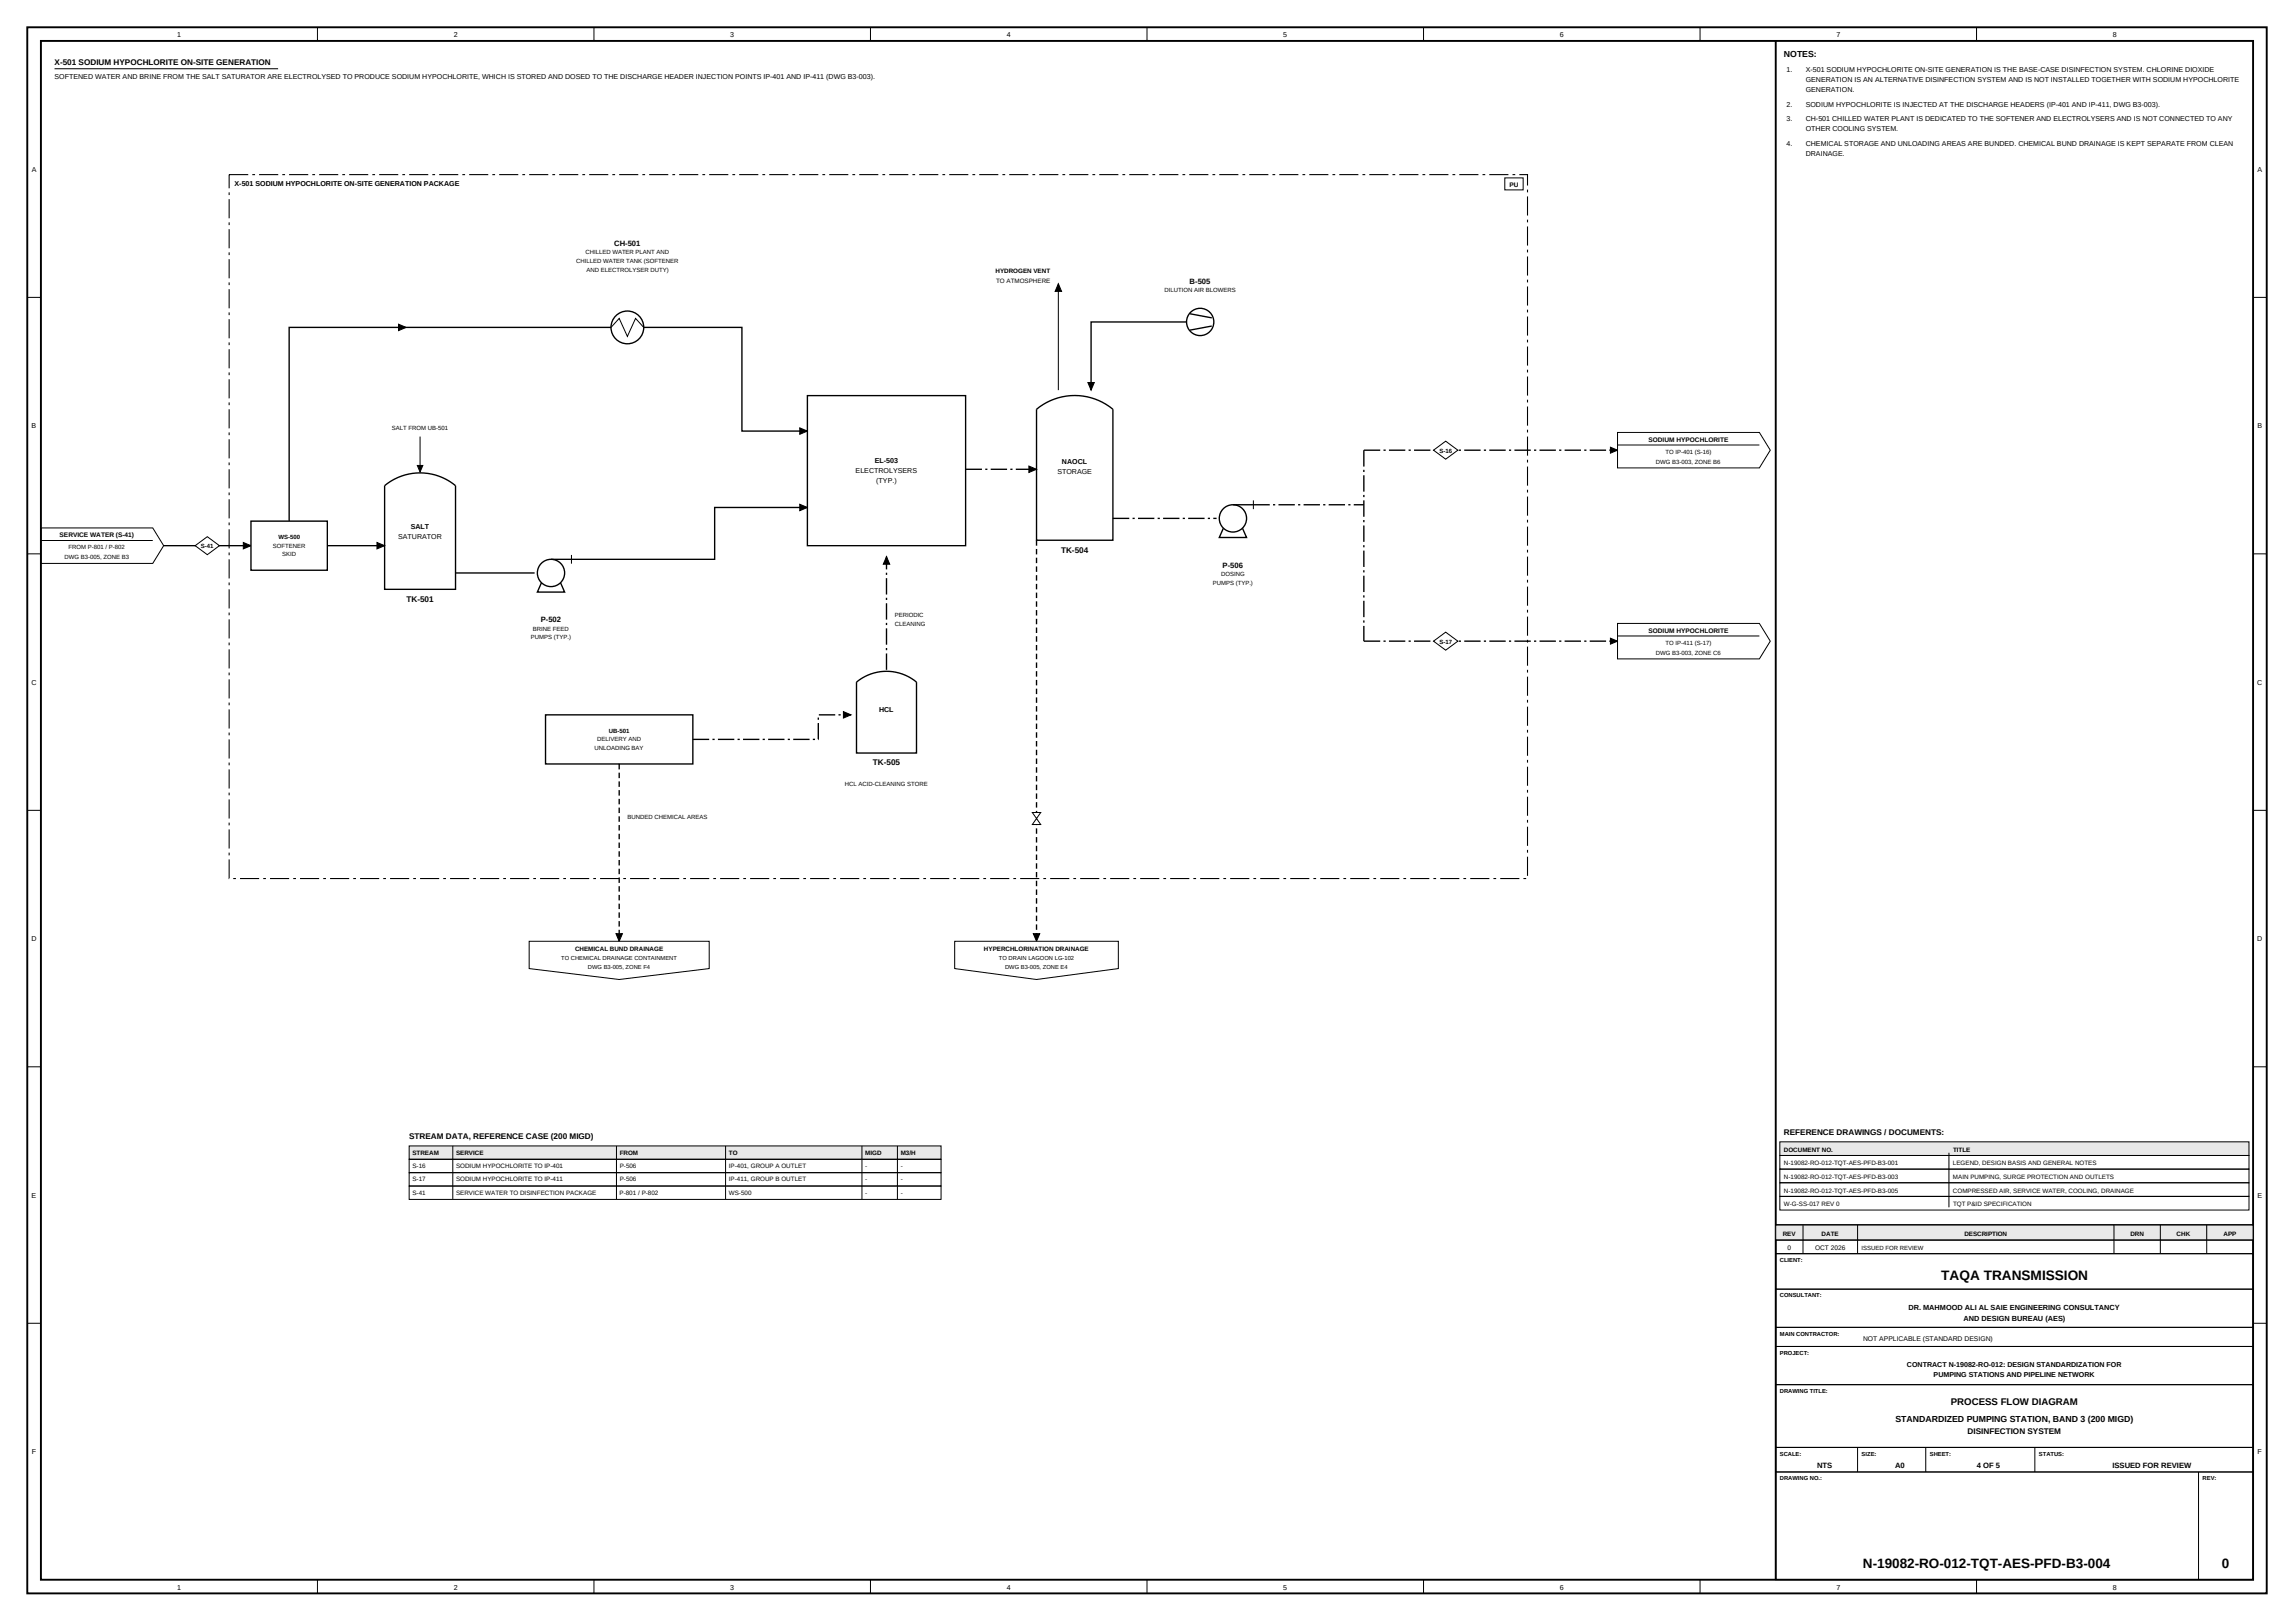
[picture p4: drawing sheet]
<svg xmlns="http://www.w3.org/2000/svg" width="1189mm" height="841mm" viewBox="0 0 1189 841" stroke-linecap="round" stroke-linejoin="round" font-family="sans-serif">
<defs><g id="words">
<text font-size="7.1" x="1006" y="663">TAQA TRANSMISSION</text>
<g font-size="7">
<text x="966" y="813">N-19082-RO-012-TQT-AES-PFD-B3-004</text>
<text x="1152" y="813">0</text>
</g>
<text font-size="5" x="1011" y="728">PROCESS FLOW DIAGRAM</text>
<g font-size="4.5">
<text x="925" y="30">NOTES:</text>
<text x="982" y="737">STANDARDIZED PUMPING STATION, BAND 3 (200 MIGD)</text>
</g>
<g font-size="4.2">
<text x="28" y="34">X-501 SODIUM HYPOCHLORITE ON-SITE GENERATION</text>
<text x="550" y="286">TK-504</text>
<text x="211" y="312">TK-501</text>
<text x="452" y="397">TK-505</text>
<text x="212" y="590">STREAM DATA, REFERENCE CASE (200 MIGD)</text>
<text x="925" y="588">REFERENCE DRAWINGS / DOCUMENTS:</text>
<text x="1020" y="743">DISINFECTION SYSTEM</text>
</g>
<g font-size="4">
<text x="318" y="127">CH-501</text>
<text x="617" y="147">B-505</text>
<text x="634" y="294">P-506</text>
<text x="280" y="322">P-502</text>
<text x="942" y="760">NTS</text>
<text x="982" y="760">A0</text>
<text x="1025" y="760">4 OF 5</text>
<text x="1095" y="760">ISSUED FOR REVIEW</text>
</g>
<g font-size="3.8">
<text x="989" y="679">DR. MAHMOOD ALI AL SAIE ENGINEERING CONSULTANCY</text>
<text x="1018" y="684">AND DESIGN BUREAU (AES)</text>
</g>
<g font-size="3.7">
<text x="92" y="19">1</text>
<text x="235" y="19">2</text>
<text x="379" y="19">3</text>
<text x="522" y="19">4</text>
<text x="665" y="19">5</text>
<text x="808" y="19">6</text>
<text x="952" y="19">7</text>
<text x="1095" y="19">8</text>
<text x="28" y="41">SOFTENED WATER AND BRINE FROM THE SALT SATURATOR ARE ELECTROLYSED TO PRODUCE SODIUM HYPOCHLORITE, WHICH IS STORED AND DOSED TO THE DISCHARGE HEADER INJECTION POINTS IP-401 AND IP-411 (DWG B3-003).</text>
<text x="926" y="37">1.</text>
<text x="936" y="37">X-501 SODIUM HYPOCHLORITE ON-SITE GENERATION IS THE BASE-CASE DISINFECTION SYSTEM. CHLORINE DIOXIDE</text>
<text x="936" y="43">GENERATION IS AN ALTERNATIVE DISINFECTION SYSTEM AND IS NOT INSTALLED TOGETHER WITH SODIUM HYPOCHLORITE</text>
<text x="936" y="48">GENERATION.</text>
<text x="926" y="55">2.</text>
<text x="936" y="55">SODIUM HYPOCHLORITE IS INJECTED AT THE DISCHARGE HEADERS (IP-401 AND IP-411, DWG B3-003).</text>
<text x="926" y="63">3.</text>
<text x="936" y="63">CH-501 CHILLED WATER PLANT IS DEDICATED TO THE SOFTENER AND ELECTROLYSERS AND IS NOT CONNECTED TO ANY</text>
<text x="936" y="68">OTHER COOLING SYSTEM.</text>
<text x="926" y="76">4.</text>
<text x="936" y="76">CHEMICAL STORAGE AND UNLOADING AREAS ARE BUNDED. CHEMICAL BUND DRAINAGE IS KEPT SEPARATE FROM CLEAN</text>
<text x="936" y="81">DRAINAGE.</text>
<text x="16" y="89">A</text>
<text x="1170" y="89">A</text>
<text x="122" y="96">X-501 SODIUM HYPOCHLORITE ON-SITE GENERATION PACKAGE</text>
<text x="16" y="222">B</text>
<text x="1170" y="222">B</text>
<text x="453" y="240">EL-503</text>
<text x="443" y="245">ELECTROLYSERS</text>
<text x="548" y="246">STORAGE</text>
<text x="550" y="241">NAOCL</text>
<text x="454" y="250">(TYP.)</text>
<text x="213" y="274">SALT</text>
<text x="206" y="279">SATURATOR</text>
<text x="16" y="355">C</text>
<text x="1170" y="355">C</text>
<text x="456" y="369">HCL</text>
<text x="16" y="488">D</text>
<text x="1170" y="488">D</text>
<text x="16" y="621">E</text>
<text x="1170" y="621">E</text>
<text x="988" y="708">CONTRACT N-19082-RO-012: DESIGN STANDARDIZATION FOR</text>
<text x="1002" y="714">PUMPING STATIONS AND PIPELINE NETWORK</text>
<text x="16" y="754">F</text>
<text x="1170" y="754">F</text>
<text x="92" y="824">1</text>
<text x="235" y="824">2</text>
<text x="379" y="824">3</text>
<text x="522" y="824">4</text>
<text x="665" y="824">5</text>
<text x="808" y="824">6</text>
<text x="952" y="824">7</text>
<text x="1095" y="824">8</text>
</g>
<text font-size="3.5" x="966" y="695">NOT APPLICABLE (STANDARD DESIGN)</text>
<g font-size="3.4">
<text x="782" y="97">PU</text>
<text x="854" y="229">SODIUM HYPOCHLORITE</text>
<text x="31" y="279">SERVICE WATER (S-41)</text>
<text x="854" y="328">SODIUM HYPOCHLORITE</text>
<text x="927" y="648">0</text>
<text x="941" y="648">OCT 2026</text>
</g>
<g font-size="3.3">
<text x="516" y="141">HYDROGEN VENT</text>
<text x="516" y="146">TO ATMOSPHERE</text>
<text x="298" y="493">CHEMICAL BUND DRAINAGE</text>
<text x="510" y="493">HYPERCHLORINATION DRAINAGE</text>
<text x="214" y="598">STREAM</text>
<text x="236" y="598">SERVICE</text>
<text x="321" y="598">FROM</text>
<text x="378" y="598">TO</text>
<text x="448" y="598">MIGD</text>
<text x="467" y="598">M3/H</text>
<text x="925" y="597">DOCUMENT NO.</text>
<text x="1012" y="597">TITLE</text>
<text x="214" y="605">S-16</text>
<text x="236" y="605">SODIUM HYPOCHLORITE TO IP-401</text>
<text x="321" y="605">P-506</text>
<text x="378" y="605">IP-401, GROUP A OUTLET</text>
<text x="448" y="605">-</text>
<text x="467" y="605">-</text>
<text x="925" y="604">N-19082-RO-012-TQT-AES-PFD-B3-001</text>
<text x="1012" y="604">LEGEND, DESIGN BASIS AND GENERAL NOTES</text>
<text x="925" y="611">N-19082-RO-012-TQT-AES-PFD-B3-003</text>
<text x="1012" y="611">MAIN PUMPING, SURGE PROTECTION AND OUTLETS</text>
<text x="214" y="612">S-17</text>
<text x="236" y="612">SODIUM HYPOCHLORITE TO IP-411</text>
<text x="321" y="612">P-506</text>
<text x="378" y="612">IP-411, GROUP B OUTLET</text>
<text x="448" y="612">-</text>
<text x="467" y="612">-</text>
<text x="925" y="618">N-19082-RO-012-TQT-AES-PFD-B3-005</text>
<text x="1012" y="618">COMPRESSED AIR, SERVICE WATER, COOLING, DRAINAGE</text>
<text x="214" y="619">S-41</text>
<text x="236" y="619">SERVICE WATER TO DISINFECTION PACKAGE</text>
<text x="321" y="619">P-801 / P-802</text>
<text x="378" y="619">WS-500</text>
<text x="448" y="619">-</text>
<text x="467" y="619">-</text>
<text x="925" y="625">W-G-SS-017 REV 0</text>
<text x="1012" y="625">TQT P&amp;ID SPECIFICATION</text>
<text x="924" y="640">REV</text>
<text x="944" y="640">DATE</text>
<text x="1018" y="640">DESCRIPTION</text>
<text x="1104" y="640">DRN</text>
<text x="1128" y="640">CHK</text>
<text x="1152" y="640">APP</text>
</g>
<g font-size="3.1">
<text x="303" y="132">CHILLED WATER PLANT AND</text>
<text x="299" y="136">CHILLED WATER TANK (SOFTENER</text>
<text x="304" y="141">AND ELECTROLYSER DUTY)</text>
<text x="604" y="152">DILUTION AIR BLOWERS</text>
<text x="203" y="223">SALT FROM UB-501</text>
<text x="746" y="235">S-16</text>
<text x="863" y="235">TO IP-401 (S-16)</text>
<text x="858" y="240">DWG B3-003, ZONE B6</text>
<text x="144" y="279">WS-500</text>
<text x="36" y="285">FROM P-801 / P-802</text>
<text x="104" y="284">S-41</text>
<text x="141" y="284">SOFTENER</text>
<text x="33" y="290">DWG B3-005, ZONE B3</text>
<text x="146" y="288">SKID</text>
<text x="633" y="299">DOSING</text>
<text x="629" y="303">PUMPS (TYP.)</text>
<text x="464" y="320">PERIODIC</text>
<text x="276" y="327">BRINE FEED</text>
<text x="464" y="324">CLEANING</text>
<text x="275" y="331">PUMPS (TYP.)</text>
<text x="746" y="334">S-17</text>
<text x="863" y="334">TO IP-411 (S-17)</text>
<text x="858" y="339">DWG B3-003, ZONE C6</text>
<text x="316" y="380">UB-501</text>
<text x="308" y="389">UNLOADING BAY</text>
<text x="309" y="384">DELIVERY AND</text>
<text x="438" y="407">HCL ACID-CLEANING STORE</text>
<text x="325" y="424">BUNDED CHEMICAL AREAS</text>
<text x="965" y="648">ISSUED FOR REVIEW</text>
</g>
<g font-size="3">
<text x="291" y="498">TO CHEMICAL DRAINAGE CONTAINMENT</text>
<text x="518" y="498">TO DRAIN LAGOON LG-102</text>
<text x="305" y="502">DWG B3-005, ZONE F4</text>
<text x="521" y="502">DWG B3-005, ZONE E4</text>
<text x="923" y="654">CLIENT:</text>
<text x="923" y="672">CONSULTANT:</text>
<text x="923" y="692">MAIN CONTRACTOR:</text>
<text x="923" y="702">PROJECT:</text>
<text x="923" y="722">DRAWING TITLE:</text>
<text x="923" y="754">SCALE:</text>
<text x="965" y="754">SIZE:</text>
<text x="1000" y="754">SHEET:</text>
<text x="1057" y="754">STATUS:</text>
<text x="923" y="767">DRAWING NO.:</text>
<text x="1142" y="767">REV:</text>
</g>
</g></defs>
<path d="M28 36h116" fill="none" stroke="#000" stroke-width=".52"/>
<path d="M21 274h58l6 9-6 9h-58z" fill="#fff" stroke="#000" stroke-width=".52"/>
<path d="M21 280h58" fill="none" stroke="#000" stroke-width=".52"/>
<path d="M85 283h45" fill="none" stroke="#000" stroke-width=".71" stroke-linecap="butt"/>
<path d="M126 281l4 2-4 1z" fill="#000" stroke="#000" stroke-width=".52"/>
<path d="M101 283l6-5 7 5-7 4z" fill="#fff" stroke="#000" stroke-width=".52"/>
<path d="M119 90h673v365h-673z" fill="none" stroke="#000" stroke-width=".57" stroke-dasharray="9.9 2.1 1.4 2.1" stroke-linecap="butt"/>
<path d="M780 92h9v6h-9z" fill="#fff" stroke="#000" stroke-width=".52"/>
<path d="M130 270h40v25h-40z" fill="#fff" stroke="#000" stroke-width=".71" stroke-linecap="butt"/>
<path d="M317 170h-167v100" fill="none" stroke="#000" stroke-width=".71" stroke-linecap="butt"/>
<path d="M207 168l4 2-4 1z" fill="#000" stroke="#000" stroke-width=".52"/>
<circle cx="325" cy="170" r="8" fill="#fff" stroke="#000" stroke-width=".71" stroke-linecap="butt"/>
<path d="M317 170l4-5 4 9 4-9 5 5M218 226v17" fill="none" stroke="#000" stroke-width=".52"/>
<path d="M334 170h51v53h33M199 252a29 29 0 0 1 37 0v53h-37zM170 283h29M236 297h41" fill="none" stroke="#000" stroke-width=".71" stroke-linecap="butt"/>
<path d="M415 222l3 1-3 2zM216 241h3l-1 4zM195 281l4 2-4 1z" fill="#000" stroke="#000" stroke-width=".52"/>
<circle cx="286" cy="297" r="7" fill="#fff" stroke="#000" stroke-width=".71" stroke-linecap="butt"/>
<path d="M418 263h-48v27h-84M281 302l-2 5h14l-2-5" fill="none" stroke="#000" stroke-width=".71" stroke-linecap="butt"/>
<path d="M296 288v4" fill="none" stroke="#000" stroke-width=".52"/>
<path d="M415 261l3 2-3 2z" fill="#000" stroke="#000" stroke-width=".52"/>
<path d="M418 205h82v78h-82z" fill="#fff" stroke="#000" stroke-width=".71" stroke-linecap="butt"/>
<path d="M444 353a24 24 0 0 1 31 0v37h-31z" fill="none" stroke="#000" stroke-width=".71" stroke-linecap="butt"/>
<path d="M459 347v-59" fill="none" stroke="#000" stroke-width=".71" stroke-dasharray="8.5 1.7 1.1 1.7" stroke-linecap="butt"/>
<path d="M459 288l2 4h-3z" fill="#000" stroke="#000" stroke-width=".52"/>
<path d="M283 370h76v26h-76z" fill="#fff" stroke="#000" stroke-width=".71" stroke-linecap="butt"/>
<path d="M500 243h37M359 383h65v-13h17" fill="none" stroke="#000" stroke-width=".71" stroke-dasharray="8.5 1.7 1.1 1.7" stroke-linecap="butt"/>
<path d="M549 147l1 4h-3zM533 242l4 1-4 2zM437 369l4 1-4 2z" fill="#000" stroke="#000" stroke-width=".52"/>
<path d="M537 212a31 31 0 0 1 40 0v68h-40z" fill="none" stroke="#000" stroke-width=".71" stroke-linecap="butt"/>
<path d="M549 147v55" fill="none" stroke="#000" stroke-width=".52"/>
<circle cx="622" cy="167" r="7" fill="#fff" stroke="#000" stroke-width=".71" stroke-linecap="butt"/>
<path d="M615 167h-49v35M617 163l11 2M628 169l-11 2" fill="none" stroke="#000" stroke-width=".71" stroke-linecap="butt"/>
<path d="M564 198h3l-1 4z" fill="#000" stroke="#000" stroke-width=".52"/>
<path d="M577 269h54" fill="none" stroke="#000" stroke-width=".71" stroke-dasharray="8.5 1.7 1.1 1.7" stroke-linecap="butt"/>
<circle cx="639" cy="269" r="7" fill="#fff" stroke="#000" stroke-width=".71" stroke-linecap="butt"/>
<path d="M634 274l-2 5h14l-2-5M639 262h11" fill="none" stroke="#000" stroke-width=".71" stroke-linecap="butt"/>
<path d="M650 259v5" fill="none" stroke="#000" stroke-width=".52"/>
<path d="M707 233v99M707 233h131M650 262h57" fill="none" stroke="#000" stroke-width=".71" stroke-dasharray="8.5 1.7 1.1 1.7" stroke-linecap="butt"/>
<path d="M835 232l3 1-3 2z" fill="#000" stroke="#000" stroke-width=".52"/>
<path d="M838 224h74l6 9-6 9h-74z" fill="#fff" stroke="#000" stroke-width=".52"/>
<path d="M838 231h74" fill="none" stroke="#000" stroke-width=".52"/>
<path d="M707 332h131" fill="none" stroke="#000" stroke-width=".71" stroke-dasharray="8.5 1.7 1.1 1.7" stroke-linecap="butt"/>
<path d="M835 331l3 1-3 2z" fill="#000" stroke="#000" stroke-width=".52"/>
<path d="M838 323h74l6 9-6 9h-74z" fill="#fff" stroke="#000" stroke-width=".52"/>
<path d="M838 330h74" fill="none" stroke="#000" stroke-width=".52"/>
<g fill="#fff" stroke="#000" stroke-width=".52">
<path d="M743 233l6-4 7 4-7 5z"/>
<path d="M743 332l6-4 7 4-7 5z"/>
</g>
<path d="M537 280v208" fill="none" stroke="#000" stroke-width=".71" stroke-dasharray="2.8 1.7" stroke-linecap="butt"/>
<path d="M536 484h3l-2 4z" fill="#000" stroke="#000" stroke-width=".52"/>
<g fill="#fff" stroke="#000" stroke-width=".52">
<path d="M535 421h4l-4 6h4z"/>
<path d="M495 488h85v14l-43 6-42-6z"/>
</g>
<path d="M321 396v92" fill="none" stroke="#000" stroke-width=".71" stroke-dasharray="2.8 1.7" stroke-linecap="butt"/>
<path d="M319 484h4l-2 4z" fill="#000" stroke="#000" stroke-width=".52"/>
<path d="M274 488h94v14l-47 6-47-6z" fill="#fff" stroke="#000" stroke-width=".52"/>
<path d="M212 594h276v7h-276z" fill="#e8e8e8" stroke="#000" stroke-width=".52"/>
<g fill="none" stroke="#000" stroke-width=".52">
<path d="M165 14v7M308 14v7M451 14v7M594 14v7M738 14v7M881 14v7M1024 14v7M14 154h7M1168 154h7M14 287h7M1168 287h7M14 420h7"/>
<path d="M1168 420h7M14 553h7M1168 553h7M235 594v28M320 594v28M376 594v28M447 594v28M465 594v28M212 601h276v7h-276zM212 608h276v7h-276zM212 615h276v7h-276zM14 686h7"/>
<path d="M1168 686h7M165 819v7M308 819v7M451 819v7M594 819v7M738 819v7M881 819v7M1024 819v7"/>
</g>
<path d="M14 14h1161v812h-1161zM21 21h1147v798h-1147zM920 21v798M920 635h248" fill="none" stroke="#000" stroke-width=".99" stroke-linecap="butt"/>
<path d="M920 635h248v8h-248z" fill="#e8e8e8" stroke="#000" stroke-width=".52"/>
<g fill="none" stroke="#000" stroke-width=".52">
<path d="M935 635v15M963 635v15M1096 635v15M1120 635v15M1144 635v15M920 643h248v7h-248zM920 650h248v18h-248zM920 668h248v20h-248zM920 688h248v10h-248zM920 698h248v19h-248zM920 717h248v33h-248zM920 750h248v13h-248z"/>
<path d="M963 750v13M998 750v13M1055 750v13M920 763h248v56h-248zM1140 763v56"/>
</g>
<path d="M923 592h243v7h-243z" fill="#e8e8e8" stroke="#000" stroke-width=".52"/>
<path d="M923 599h243v7h-243zM1010 597v29M923 606h243v7h-243zM923 613h243v7h-243zM923 620h243v7h-243z" fill="none" stroke="#000" stroke-width=".52"/>
<use href="#words"/>
</svg>
